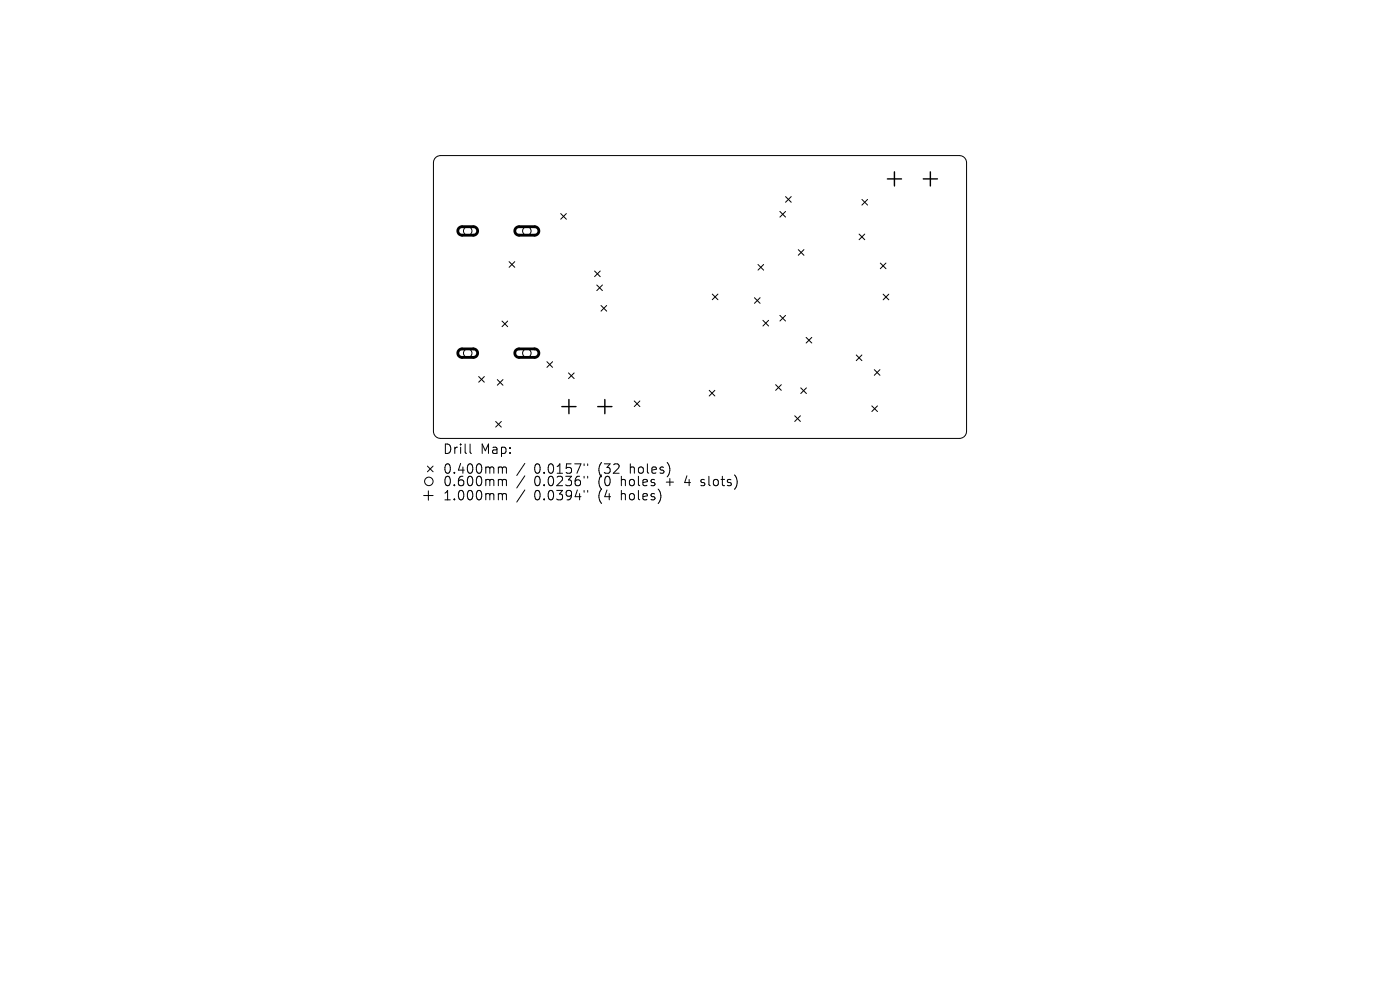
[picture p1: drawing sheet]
<svg xmlns="http://www.w3.org/2000/svg" width="297mm" height="210mm" viewBox="0 0 297 210" stroke-linecap="round" stroke-linejoin="round" font-family="sans-serif">
<defs><g id="words">
<g font-size="2.8">
<text x="93.9" y="96.5">Drill</text>
<text x="93.9" y="100.7">0.400mm</text>
<text x="101.8" y="96.5">Map:</text>
<text x="113.1" y="100.7">0.0157&quot;</text>
<text x="126.7" y="100.7">(32</text>
<text x="133.5" y="100.7">holes)</text>
<text x="93.9" y="103.4">0.600mm</text>
<text x="93.9" y="106.4">1.000mm</text>
<text x="113.1" y="103.4">0.0236&quot;</text>
<text x="113.1" y="106.4">0.0394&quot;</text>
<text x="126.7" y="103.4">(0</text>
<text x="126.7" y="106.4">(4</text>
<text x="131.6" y="103.4">holes</text>
<text x="131.6" y="106.4">holes)</text>
<text x="141.2" y="103.4">+</text>
<text x="145.3" y="103.4">4</text>
<text x="148.9" y="103.4">slots)</text>
</g>
</g></defs>
<g fill="none" stroke="#000" stroke-width=".21">
<path d="M92.5 33.4l1-.4h110.1a1.5 1.5 0 0 1 1.5 1.5v57a1.5 1.5 0 0 1-1.5 1.5h-110.1a1.5 1.5 0 0 1-1.5-1.5v-57v-.4zM108 55.5l1.2 1.2M109.2 55.5l-1.2 1.2M119 45.3l1.2 1.2M120.2 45.3l-1.2 1.2M126.1 57.5l1.2 1.2M127.3 57.5l-1.2 1.2M160.8 56.1l1.2 1.2M162 56.1l-1.2 1.2M165.5 44.9l1.2 1.2M166.7 44.9l-1.2 1.2M166.7 41.7l1.2 1.2"/>
<path d="M167.9 41.7l-1.2 1.2M169.4 53l1.2 1.2M170.6 53l-1.2 1.2M182.3 49.7l1.2 1.2M182.9 42.3l1.2 1.2M183.5 49.7l-1.2 1.2M184.1 42.3l-1.2 1.2M186.8 55.8l1.2 1.2M188 55.8l-1.2 1.2M101.6 79.9l1.2 1.2M102.8 79.9l-1.2 1.2M106.5 68.1l1.2 1.2"/>
<path d="M107.7 68.1l-1.2 1.2M116 76.7l1.2 1.2M117.2 76.7l-1.2 1.2M120.6 79.1l1.2 1.2M121.8 79.1l-1.2 1.2M126.6 60.5l1.2 1.2M127.5 64.8l1.2 1.2M127.8 60.5l-1.2 1.2M128.7 64.8l-1.2 1.2M151.1 62.4l1.2 1.2M152.3 62.4l-1.2 1.2M160.1 63.2l1.2 1.2"/>
<path d="M161.3 63.2l-1.2 1.2M161.9 68l1.2 1.2M163.1 68l-1.2 1.2M165.5 66.9l1.2 1.2M166.7 66.9l-1.2 1.2M171 71.6l1.2 1.2M172.2 71.6l-1.2 1.2M181.7 75.3l1.2 1.2M182.9 75.3l-1.2 1.2M185.5 78.4l1.2 1.2M186.7 78.4l-1.2 1.2M187.4 62.4l1.2 1.2"/>
<path d="M188.6 62.4l-1.2 1.2M90.7 98.9l1.2 1.2M91.9 98.9l-1.2 1.2M99.7 94.2v1.7l.3 .3M105.2 89.4l1.2 1.2M105.5 80.5l1.2 1.2M106 99.1h.3l.3 .2M106.4 89.4l-1.2 1.2M106.6 99.3l.3-.2 .4 .1 .1 1.2M106.6 99.3v1.1M106.7 80.5l-1.2 1.2M111.3 98.3l-1.7 2.6"/>
<path d="M123.9 98.4v.4M124.7 98.4v.4M134.6 85.1l1.2 1.2M135.8 85.1l-1.2 1.2M141.8 98.5l.3 .9-.3 1.4M150.5 82.8l1.2 1.2M151.7 82.8l-1.2 1.2M164.6 81.6l1.2 1.2M165.8 81.6l-1.2 1.2M168.6 88.2l1.2 1.2M169.8 88.2l-1.2 1.2M169.9 82.3l1.2 1.2"/>
<path d="M171.1 82.3l-1.2 1.2M185 86.1l1.2 1.2M186.2 86.1l-1.2 1.2M89.9 105.1h2M90.9 104.1v2M106 101.7l.5 .1 .1 .2M106 104.7l.5 .1 .1 .2M106.6 102v1M106.6 105v1M106.6 102l.3-.3 .4 .1 .1 1.2M106.6 105l.3-.3 .4 .1 .1 1.2M111.3 100.9l-1.7 2.6"/>
<path d="M111.3 103.9l-1.7 2.6M123.9 101v.4M123.9 104v.4M124.7 101v.4M124.7 104v.4M139.9 104.1l.3 1-.3 1.3M156.3 101.6v1.3"/>
<circle cx="99.2" cy="49" r=".9"/>
<circle cx="111.8" cy="49" r=".9"/>
<circle cx="99.2" cy="74.9" r=".9"/>
<circle cx="111.8" cy="74.9" r=".9"/>
<circle cx="91" cy="102.1" r=".9"/>
</g>
<path d="M97.4 48.4l.5-.3h2.5a.9 .9 0 0 1 .9 .9 .9 .9 0 0 1-.9 .9h-2.4a.9 .9 0 0 1-.8-.6 .9 .9 0 0 1 .2-.9zM109.5 48.4l.5-.3h3.4a.9 .9 0 0 1 .9 .9 .9 .9 0 0 1-.9 .9h-3.3a.9 .9 0 0 1-.8-.6 .9 .9 0 0 1 .2-.9zM97.4 74.3l.5-.3h2.5a.9 .9 0 0 1 .9 .9 .9 .9 0 0 1-.9 .9h-2.4a.9 .9 0 0 1-.8-.5 .9 .9 0 0 1 .2-1zM109.5 74.3l.5-.3h3.4a.9 .9 0 0 1 .9 .9 .9 .9 0 0 1-.9 .9h-3.3a.9 .9 0 0 1-.8-.5 .9 .9 0 0 1 .2-1z" fill="none" stroke="#000" stroke-width=".6"/>
<path d="M188.3 38h3M189.8 36.5v3M195.9 38h3M197.4 36.5v3M119.2 86.3h3M120.7 84.8v3M126.8 86.3h3M128.3 84.8v3" fill="none" stroke="#000" stroke-width=".3"/>
<use href="#words"/>
</svg>
